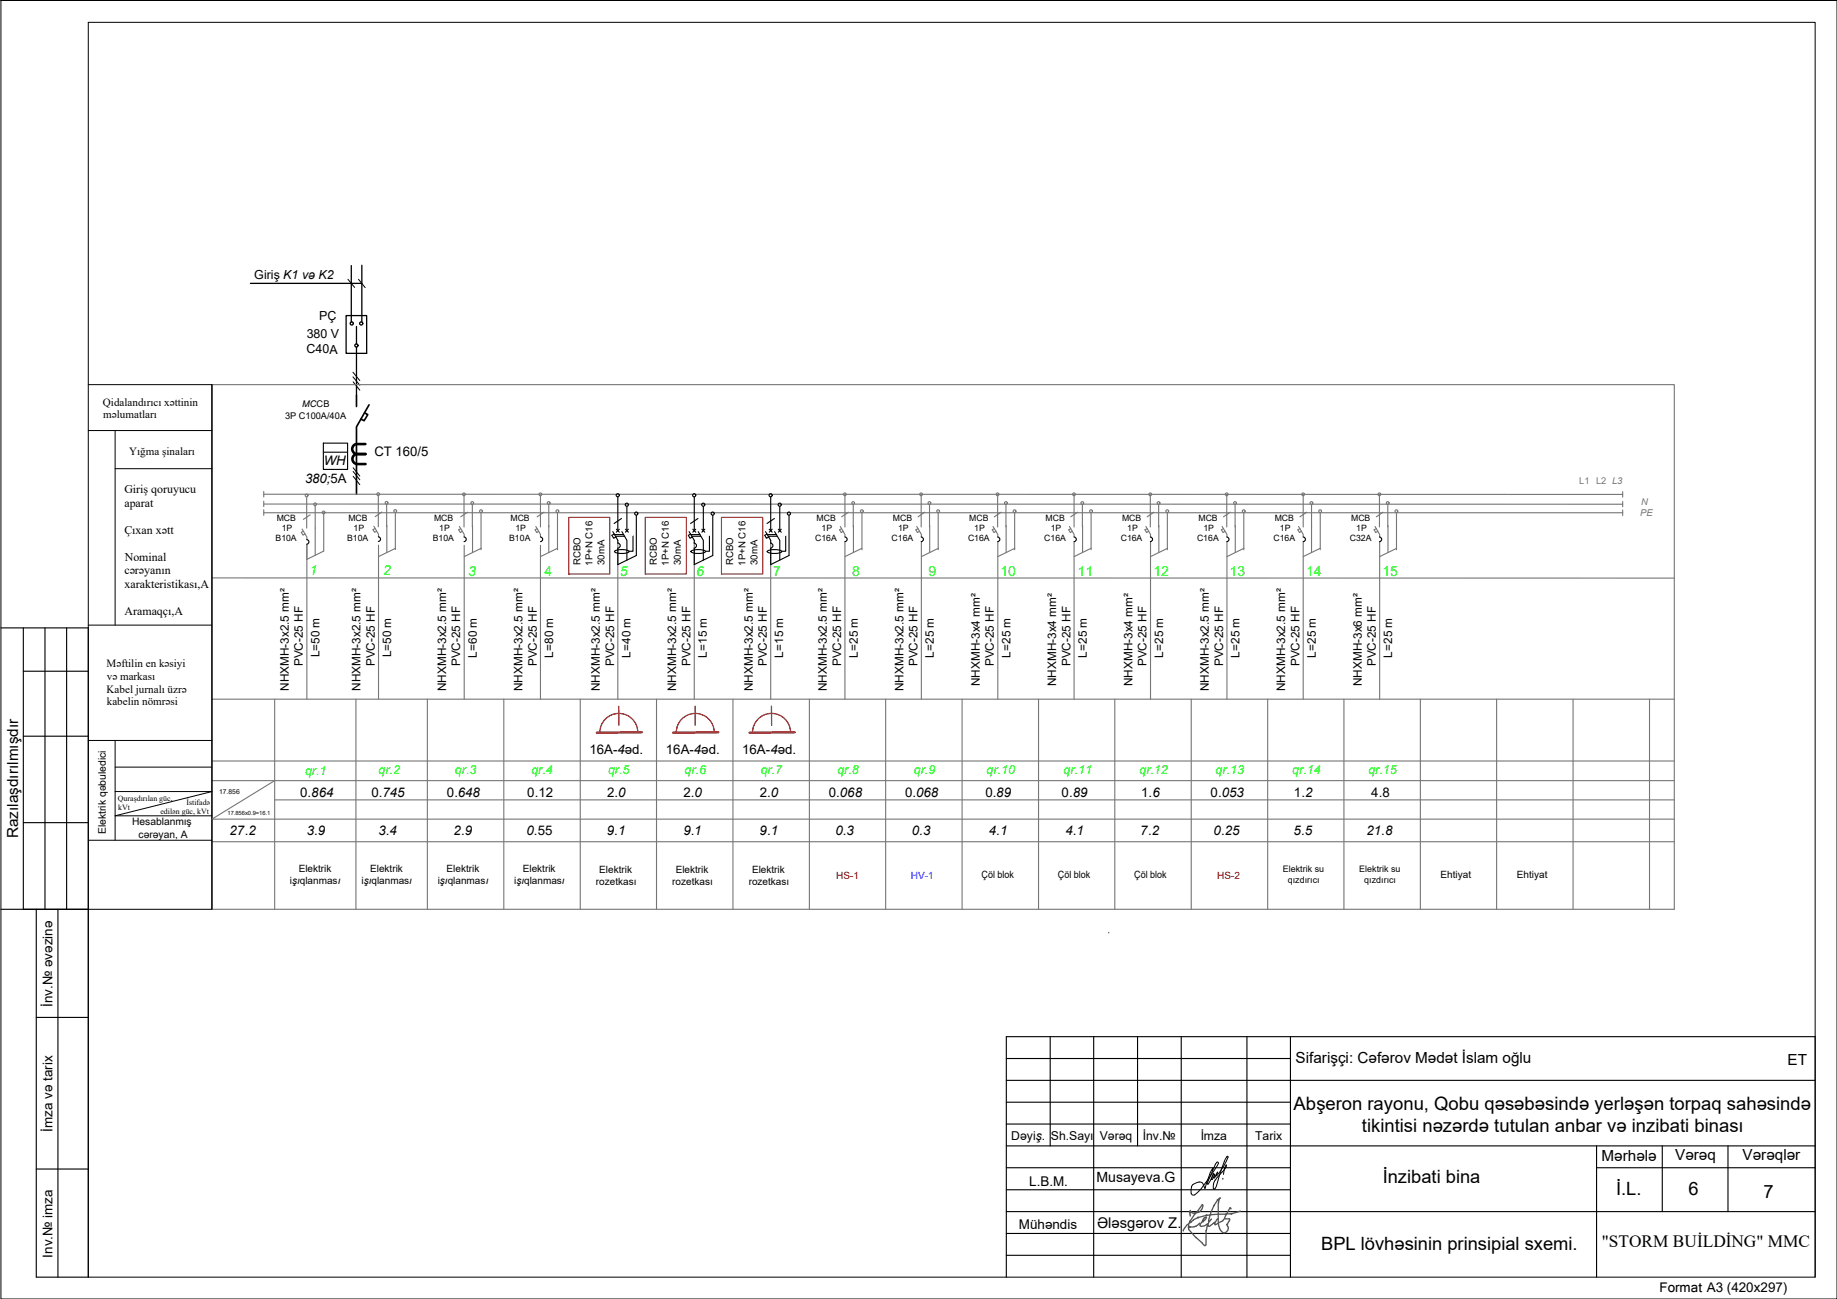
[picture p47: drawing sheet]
<svg xmlns="http://www.w3.org/2000/svg" width="420mm" height="297mm" viewBox="0 0 420 297" stroke-linecap="round" stroke-linejoin="round" font-family="sans-serif">
<defs><g id="words">
<g font-size="4.2">
<text x="295.9" y="253.9">Abşeron rayonu, Qobu qəsəbəsində yerləşən torpaq sahəsində</text>
<text x="311.5" y="258.9">tikintisi nəzərdə tutulan anbar və inzibati binası</text>
<text x="316.3" y="270.6">İnzibati bina</text>
<text x="369.6" y="273.2">İ.L.</text>
<text x="386.2" y="273.2">6</text>
<text x="403.3" y="273.8">7</text>
<text x="302.2" y="285.8">BPL lövhəsinin prinsipial sxemi.</text>
</g>
<text font-size="4" x="366.4" y="285.2">&quot;STORM BUİLDİNG&quot; MMC</text>
<g font-size="3.5">
<text x="4.2" y="191.6" transform="rotate(-90 4.2 191.6)">Razılaşdırılmışdır</text>
<text x="296.3" y="243.1">Sifarişçi: Cəfərov Mədət İslam oğlu</text>
<text x="408.9" y="243.5">ET</text>
<text x="366.3" y="265.5">Mərhələ</text>
<text x="383.2" y="265.3">Vərəq</text>
<text x="398.6" y="265.3">Vərəqlər</text>
</g>
<g font-size="3.4">
<text x="251" y="280.8">Ələsgərov Z.</text>
<text x="379.6" y="295.5">Format A3 (420x297)</text>
</g>
<g font-size="3.2" fill="#0f0">
<text x="70.8" y="131.5">1</text>
<text x="87.7" y="131.4">2</text>
<text x="107.1" y="131.7">3</text>
<text x="124.5" y="131.8">4</text>
<text x="141.8" y="131.8">5</text>
<text x="159.3" y="131.8">6</text>
<text x="176.9" y="131.8">7</text>
<text x="194.9" y="131.8">8</text>
<text x="212.4" y="131.8">9</text>
<text x="228.9" y="131.8">10</text>
<text x="246.5" y="131.8">11</text>
<text x="263.8" y="131.8">12</text>
<text x="281.3" y="131.8">13</text>
<text x="298.7" y="131.8">14</text>
<text x="316.2" y="131.8">15</text>
</g>
<text font-size="3.2" x="250.8" y="270.3">Musayeva.G</text>
<g font-size="3.1">
<text x="12" y="230.2" transform="rotate(-90 12 230.2)">İnv.№ əvəzinə</text>
<text x="12" y="258.8" transform="rotate(-90 12 258.8)">İmza və tarix</text>
<text x="235.4" y="271.2">L.B.M.</text>
<text x="233" y="281">Mühəndis</text>
<text x="12" y="287.6" transform="rotate(-90 12 287.6)">Inv.№ imza</text>
</g>
<g font-size="3">
<text x="74.1" y="106.3">WH</text>
<text x="85.6" y="104.2">CT 160/5</text>
<text x="69.8" y="110.3">380;5A</text>
<text x="134.8" y="172.4">16A-4əd.</text>
<text x="152.3" y="172.4">16A-4əd.</text>
<text x="169.8" y="172.4">16A-4əd.</text>
<text x="68.7" y="182.2">0.864</text>
<text x="85" y="182.2">0.745</text>
<text x="102.2" y="182.2">0.648</text>
<text x="120.6" y="182.2">0.12</text>
<text x="138.9" y="182.2">2.0</text>
<text x="156.3" y="182.2">2.0</text>
<text x="173.8" y="182.2">2.0</text>
<text x="189.6" y="182.2">0.068</text>
<text x="207.1" y="182.2">0.068</text>
<text x="225.4" y="182.2">0.89</text>
<text x="242.8" y="182.2">0.89</text>
<text x="261" y="182.2">1.6</text>
<text x="276.9" y="182.2">0.053</text>
<text x="296" y="182.2">1.2</text>
<text x="313.6" y="182.2">4.8</text>
<text x="52.5" y="191">27.2</text>
<text x="70.2" y="191">3.9</text>
<text x="86.6" y="191">3.4</text>
<text x="103.8" y="191">2.9</text>
<text x="120.4" y="191">0.55</text>
<text x="138.8" y="191">9.1</text>
<text x="156.3" y="191">9.1</text>
<text x="173.7" y="191">9.1</text>
<text x="191.1" y="191">0.3</text>
<text x="208.5" y="191">0.3</text>
<text x="226.2" y="191">4.1</text>
<text x="243.7" y="191">4.1</text>
<text x="260.8" y="191">7.2</text>
<text x="277.6" y="191">0.25</text>
<text x="295.9" y="191">5.5</text>
<text x="312.5" y="191">21.8</text>
</g>
<g font-size="2.9" fill="#0f0">
<text x="69.8" y="177.2">qr.1</text>
<text x="86.6" y="176.9">qr.2</text>
<text x="104.1" y="176.9">qr.3</text>
<text x="121.5" y="176.9">qr.4</text>
<text x="139.1" y="177.1">qr.5</text>
<text x="156.5" y="177.1">qr.6</text>
<text x="174" y="177.1">qr.7</text>
<text x="191.5" y="177.1">qr.8</text>
<text x="209" y="177.1">qr.9</text>
<text x="225.6" y="177.1">qr.10</text>
<text x="243.2" y="177.1">qr.11</text>
<text x="260.6" y="177.1">qr.12</text>
<text x="278" y="177.1">qr.13</text>
<text x="295.6" y="177.1">qr.14</text>
<text x="313" y="177.1">qr.15</text>
</g>
<g font-size="2.8">
<text x="58.2" y="63.8">Giriş K1 və K2</text>
<text x="70.1" y="77.4">380 V</text>
<text x="73" y="73.2">PÇ</text>
<text x="70.1" y="80.8">C40А</text>
<text x="231.3" y="260.7">Dəyiş.</text>
<text x="240.4" y="260.7">Sh.Sayı</text>
<text x="251.5" y="260.7">Vərəq</text>
<text x="261.4" y="260.7">İnv.№</text>
<text x="274.6" y="260.7">İmza</text>
<text x="287.1" y="260.7">Tarix</text>
</g>
<g font-size="2.7">
<text x="28.4" y="112.8">Giriş qoruyucu</text>
<text x="28.4" y="115.9">aparat</text>
<text x="28.4" y="122.1">Çıxan xətt</text>
<text x="28.4" y="131.3">cərəyanın</text>
<text x="28.5" y="128.3">Nominal</text>
<text x="28.5" y="134.5">xarakteristikası,A</text>
<text x="28.5" y="140.6">Aramaqçı,A</text>
<text x="69.3" y="152.3" transform="rotate(-90 69.3 152.3)">PVC-25 HF</text>
<text x="73.1" y="150.3" transform="rotate(-90 73.1 150.3)">L=50 m</text>
<text x="85.7" y="152.3" transform="rotate(-90 85.7 152.3)">PVC-25 HF</text>
<text x="89.5" y="150.3" transform="rotate(-90 89.5 150.3)">L=50 m</text>
<text x="105.3" y="152.3" transform="rotate(-90 105.3 152.3)">PVC-25 HF</text>
<text x="109.1" y="150.4" transform="rotate(-90 109.1 150.4)">L=60 m</text>
<text x="122.8" y="152.3" transform="rotate(-90 122.8 152.3)">PVC-25 HF</text>
<text x="126.5" y="150.4" transform="rotate(-90 126.5 150.4)">L=80 m</text>
<text x="140.5" y="152.3" transform="rotate(-90 140.5 152.3)">PVC-25 HF</text>
<text x="144.2" y="150.4" transform="rotate(-90 144.2 150.4)">L=40 m</text>
<text x="157.9" y="152.3" transform="rotate(-90 157.9 152.3)">PVC-25 HF</text>
<text x="161.7" y="150.4" transform="rotate(-90 161.7 150.4)">L=15 m</text>
<text x="175.4" y="152.3" transform="rotate(-90 175.4 152.3)">PVC-25 HF</text>
<text x="179.2" y="150.4" transform="rotate(-90 179.2 150.4)">L=15 m</text>
<text x="192.4" y="152.3" transform="rotate(-90 192.4 152.3)">PVC-25 HF</text>
<text x="196.2" y="150.4" transform="rotate(-90 196.2 150.4)">L=25 m</text>
<text x="209.8" y="152.3" transform="rotate(-90 209.8 152.3)">PVC-25 HF</text>
<text x="213.6" y="150.4" transform="rotate(-90 213.6 150.4)">L=25 m</text>
<text x="227.3" y="152.3" transform="rotate(-90 227.3 152.3)">PVC-25 HF</text>
<text x="231.1" y="150.4" transform="rotate(-90 231.1 150.4)">L=25 m</text>
<text x="244.8" y="152.3" transform="rotate(-90 244.8 152.3)">PVC-25 HF</text>
<text x="248.6" y="150.4" transform="rotate(-90 248.6 150.4)">L=25 m</text>
<text x="262.3" y="152.3" transform="rotate(-90 262.3 152.3)">PVC-25 HF</text>
<text x="266" y="150.4" transform="rotate(-90 266 150.4)">L=25 m</text>
<text x="279.7" y="152.3" transform="rotate(-90 279.7 152.3)">PVC-25 HF</text>
<text x="283.5" y="150.4" transform="rotate(-90 283.5 150.4)">L=25 m</text>
<text x="297.2" y="152.3" transform="rotate(-90 297.2 152.3)">PVC-25 HF</text>
<text x="301" y="150.4" transform="rotate(-90 301 150.4)">L=25 m</text>
<text x="314.7" y="152.3" transform="rotate(-90 314.7 152.3)">PVC-25 HF</text>
<text x="318.4" y="150.4" transform="rotate(-90 318.4 150.4)">L=25 m</text>
<text x="66" y="158" transform="rotate(-90 66 158)">NHXMH-3х2.5 mm²</text>
<text x="82.5" y="158" transform="rotate(-90 82.5 158)">NHXMH-3х2.5 mm²</text>
<text x="102.1" y="158" transform="rotate(-90 102.1 158)">NHXMH-3х2.5 mm²</text>
<text x="119.5" y="158" transform="rotate(-90 119.5 158)">NHXMH-3х2.5 mm²</text>
<text x="137.2" y="158" transform="rotate(-90 137.2 158)">NHXMH-3х2.5 mm²</text>
<text x="154.7" y="158" transform="rotate(-90 154.7 158)">NHXMH-3х2.5 mm²</text>
<text x="172.2" y="158" transform="rotate(-90 172.2 158)">NHXMH-3х2.5 mm²</text>
<text x="189.1" y="158" transform="rotate(-90 189.1 158)">NHXMH-3х2.5 mm²</text>
<text x="206.6" y="158" transform="rotate(-90 206.6 158)">NHXMH-3х2.5 mm²</text>
<text x="224.1" y="156.9" transform="rotate(-90 224.1 156.9)">NHXMH-3х4 mm²</text>
<text x="241.6" y="156.9" transform="rotate(-90 241.6 156.9)">NHXMH-3х4 mm²</text>
<text x="259" y="156.9" transform="rotate(-90 259 156.9)">NHXMH-3х4 mm²</text>
<text x="276.5" y="158" transform="rotate(-90 276.5 158)">NHXMH-3х2.5 mm²</text>
<text x="294" y="158" transform="rotate(-90 294 158)">NHXMH-3х2.5 mm²</text>
<text x="311.4" y="156.9" transform="rotate(-90 311.4 156.9)">NHXMH-3х6 mm²</text>
</g>
<g font-size="2.5">
<text x="23.5" y="92.7">Qidalandırıcı xəttinin</text>
<text x="23.6" y="95.7">məlumatları</text>
<text x="29.5" y="104.1">Yığma şinaları</text>
<text x="24.4" y="152.6">Məftilin en kəsiyi</text>
<text x="24.4" y="155.5">və markası</text>
<text x="24.4" y="158.4">Kabel jurnalı üzrə</text>
<text x="24.4" y="161.3">kabelin nömrəsi</text>
</g>
<text font-size="2.4" x="24.2" y="190.8" transform="rotate(-90 24.2 190.8)">Електрик гябуледижи</text>
<g font-size="2.3">
<text x="30.2" y="188.8">Щесабланмыш</text>
<text x="31.7" y="191.5">жяряйан, А</text>
<text x="66.3" y="202.2">işıqlanması</text>
<text x="68.3" y="199.4">Elektrik</text>
<text x="82.7" y="202.2">işıqlanması</text>
<text x="84.7" y="199.4">Elektrik</text>
<text x="100.1" y="202.2">işıqlanması</text>
<text x="102.2" y="199.4">Elektrik</text>
<text x="117.6" y="202.2">işıqlanması</text>
<text x="119.6" y="199.4">Elektrik</text>
<text x="136.3" y="202.4">rozetkası</text>
<text x="137.1" y="199.6">Elektrik</text>
<text x="153.8" y="202.4">rozetkası</text>
<text x="154.6" y="199.6">Elektrik</text>
<text x="171.2" y="202.4">rozetkası</text>
<text x="172" y="199.6">Elektrik</text>
<text x="224.5" y="200.8">Çöl blok</text>
<text x="242" y="200.8">Çöl blok</text>
<text x="259.4" y="200.8">Çöl blok</text>
<text x="329.5" y="200.8">Ehtiyat</text>
<text x="347" y="200.8">Ehtiyat</text>
</g>
<g font-size="2.3" fill="#f00">
<text x="191.3" y="201">HS-1</text>
<text x="278.4" y="201">HS-2</text>
</g>
<text font-size="2.3" fill="#00f" x="208.3" y="201">HV-1</text>
<g font-size="2.2">
<text x="132.8" y="129.3" transform="rotate(-90 132.8 129.3)">RCBO</text>
<text x="135.6" y="129.4" transform="rotate(-90 135.6 129.4)">1P+N C16</text>
<text x="138.3" y="129.2" transform="rotate(-90 138.3 129.2)">30mA</text>
<text x="150.2" y="129.3" transform="rotate(-90 150.2 129.3)">RCBO</text>
<text x="153" y="129.4" transform="rotate(-90 153 129.4)">1P+N C16</text>
<text x="155.7" y="129.2" transform="rotate(-90 155.7 129.2)">30mA</text>
<text x="167.7" y="129.3" transform="rotate(-90 167.7 129.3)">RCBO</text>
<text x="170.5" y="129.4" transform="rotate(-90 170.5 129.4)">1P+N C16</text>
<text x="173.2" y="129.2" transform="rotate(-90 173.2 129.2)">30mA</text>
</g>
<g font-size="2.1">
<text x="65.2" y="95.7">3P C100A/40A</text>
<text x="69.1" y="93.2">MCCB</text>
</g>
<g font-size="2.1" fill="#767676">
<text x="361.2" y="110.8">L1 L2 L3</text>
<text x="375.2" y="118">PE</text>
<text x="375.4" y="115.5">N</text>
</g>
<g font-size="2">
<text x="63.3" y="119.2">MCB</text>
<text x="79.7" y="119.2">MCB</text>
<text x="99.3" y="119.2">MCB</text>
<text x="116.8" y="119.2">MCB</text>
<text x="186.8" y="119.2">MCB</text>
<text x="204.2" y="119.2">MCB</text>
<text x="221.7" y="119.2">MCB</text>
<text x="239.1" y="119.2">MCB</text>
<text x="256.6" y="119.2">MCB</text>
<text x="274.1" y="119.2">MCB</text>
<text x="291.5" y="119.2">MCB</text>
<text x="309" y="119.2">MCB</text>
<text x="63" y="123.6">B10A</text>
<text x="64.4" y="121.4">1P</text>
<text x="79.4" y="123.6">B10A</text>
<text x="80.9" y="121.4">1P</text>
<text x="99" y="123.6">B10A</text>
<text x="100.5" y="121.4">1P</text>
<text x="116.5" y="123.6">B10A</text>
<text x="117.9" y="121.4">1P</text>
<text x="186.4" y="123.6">C16A</text>
<text x="187.9" y="121.4">1P</text>
<text x="203.9" y="123.6">C16A</text>
<text x="205.4" y="121.4">1P</text>
<text x="221.4" y="123.6">C16A</text>
<text x="222.8" y="121.4">1P</text>
<text x="238.8" y="123.6">C16A</text>
<text x="240.3" y="121.4">1P</text>
<text x="256.3" y="123.6">C16A</text>
<text x="257.8" y="121.4">1P</text>
<text x="273.8" y="123.6">C16A</text>
<text x="275.3" y="121.4">1P</text>
<text x="291.3" y="123.6">C16A</text>
<text x="292.7" y="121.4">1P</text>
<text x="308.7" y="123.6">C32A</text>
<text x="310.2" y="121.4">1P</text>
<text x="293.4" y="199.5">Elektrik su</text>
<text x="294.6" y="202">qızdırıcı</text>
<text x="310.9" y="199.5">Elektrik su</text>
<text x="312" y="202">qızdırıcı</text>
</g>
<g font-size="1.8">
<text x="27" y="183.2">Quraşdırılan güc,</text>
<text x="27" y="185.3">kVt</text>
<text x="42.7" y="184.1">İstifadə</text>
<text x="36.7" y="186.1">edilən güc, kVt</text>
</g>
<text font-size="1.5" x="50.1" y="181.5">17.856</text>
<text font-size="1.3" x="52" y="186.4">17.856x0.9=16.1</text>
</g></defs>
<!-- layer: 0 -->
<g fill="none" stroke="#000" stroke-width=".3">
<path d="M57.3 64.8h25.5M79.2 72.2h4.7v8.6h-4.7zM80.3 60.7v12.9M81.5 74.7v4M81.5 79.4v11M82.8 60.6v13"/>
<circle cx="80.5" cy="74" r=".36"/>
<circle cx="81.5" cy="79" r=".36"/>
<circle cx="82.6" cy="74" r=".36"/>
</g>
<!-- layer: 01_Sokulen divarlar -->
<path d="M79.6 63.9l1.5 1.8M82 63.9l1.5 1.9M80.7 86.2l1.6 1.9M80.7 85.1l1.6 1.9M80.8 87.3l1.5 1.9M80.8 107l1.5 1.9M80.8 107.8l1.5 1.9M80.8 108.9l1.5 1.9" fill="none" stroke="#000" stroke-width=".23"/>
<!-- layer: 0 -->
<path d="M81.5 90.4v2.5M83.4 94.4l.7 .4-.4 .7-.4 .7-.7-.4M84.4 92.6l-2.9 5v15.4" fill="none" stroke="#000" stroke-width=".38"/>
<path d="M81.5 101.5a1.16 1.16 0 0 0-.9 1.2 1.16 1.16 0 0 0 .9 1.1M81.5 101.5h2.1M81.6 106.1h2M83.6 103.8h-2.1a1.16 1.16 0 0 0-.9 1.2 1.16 1.16 0 0 0 .9 1.1" fill="none" stroke="#000" stroke-width=".59"/>
<g fill="none" stroke="#000" stroke-width=".25">
<path d="M48.5 88v119.9M74 101.3h5.5v6h-5.5zM74 103.4h5.5M142.2 118.6l-1.7 1.1M159.6 118.6l-1.7 1.1M177.1 118.6l-1.7 1.1M70.2 123.4a.53 .53 0 0 1 .5 .5 .53 .53 0 0 1-.5 .5M86.5 122.8a.53 .53 0 0 1 .5 .5 .53 .53 0 0 1-.5 .5M106.1 122.8a.53 .53 0 0 1 .5 .5 .53 .53 0 0 1-.5 .6M123.6 122.8a.53 .53 0 0 1 .5 .5 .53 .53 0 0 1-.5 .6M140.2 121.6l1.1 2v.6a.57 .57 0 0 1 .6 .6 .57 .57 0 0 1-.6 .5M140.5 122.1l-.5 .3 .4 .7 .5-.3"/>
<path d="M140.5 122.2h2.1M140.6 126a3.8 3.8 0 0 1 3.3 .1 3.4 3.4 0 0 1-3.4 0zM140.8 122.6h2.1M141 121l.6 .7M141.3 125.4v3.7l4.2-2.1M141.6 121l-.6 .7M142.2 121.6l1.2 2v4.5M143 121l.7 .7M143.7 121l-.7 .7M144.8 122.5v3.6h-.9M157.6 121.6l1.2 2v.6M157.9 122.1l-.5 .3 .4 .7 .6-.3"/>
<path d="M158 122.2h2.1M158.1 126a3.8 3.8 0 0 1 3.3 .1 3.4 3.4 0 0 1-3.4 0zM158.2 122.6h2.1M158.5 121l.6 .7M158.8 124.2a.57 .57 0 0 1 .5 .6 .57 .57 0 0 1-.5 .5M158.8 125.4v3.7l4.2-2.1M159.1 121l-.6 .7M159.7 121.6l1.2 2v4.5M160.5 121l.7 .7M161.2 121l-.7 .7M162.3 122.5v3.6h-.9M175.1 121.6l1.2 2v.6"/>
<path d="M175.4 122.1l-.5 .3 .4 .7 .5-.3M175.5 122.2h2.1M175.6 126a3.8 3.8 0 0 1 3.2 .1 3.4 3.4 0 0 1-3.3 0zM175.7 122.6h2.1M175.9 121l.7 .7M176.2 124.2a.57 .57 0 0 1 .6 .6 .57 .57 0 0 1-.6 .5M176.3 125.4v3.7l4.2-2.1M176.6 121l-.7 .7M177.2 121.6l1.2 2v4.5M178 121l.7 .7M178.7 121l-.7 .7M179.7 122.5v3.6h-.8"/>
<path d="M193.3 122.8a.53 .53 0 0 1 .5 .5 .53 .53 0 0 1-.5 .6M210.7 122.8a.53 .53 0 0 1 .5 .5 .53 .53 0 0 1-.5 .6M228.2 122.8a.53 .53 0 0 1 .5 .5 .53 .53 0 0 1-.5 .6M245.7 122.8a.53 .53 0 0 1 .5 .5 .53 .53 0 0 1-.5 .6M263.1 122.8a.53 .53 0 0 1 .5 .5 .53 .53 0 0 1-.5 .6M280.6 122.8a.53 .53 0 0 1 .5 .5 .53 .53 0 0 1-.5 .6M298.1 122.8a.53 .53 0 0 1 .5 .5 .53 .53 0 0 1-.5 .6M315.5 122.8a.53 .53 0 0 1 .5 .5 .53 .53 0 0 1-.5 .6M.2 143.6h20v64.3h-14.9v-64.3M5.3 153.5h14.9M10.3 143.6v64.3M15.2 143.6v64.3"/>
<path d="M5.3 168.3h14.9M5.3 188.1h14.9M240.2 237.1v24.9M250.1 237.1v54.9M260.2 237.1v24.9M270.2 237.1v54.9M285.2 237.1v54.9M295.1 237.1v54.9M415.2 237.1h-185v54.9M230.2 247h185M230.2 257h64.9M230.2 252h64.9"/>
<path d="M230.2 242h64.9M230.2 277.1h185M230.2 267h64.9M230.2 262h185M230.2 272.1h64.9M365.2 267h50M365.2 262v30M380.2 262v15.1M395.2 262v15.1M230.2 282.1h64.9M230.2 287h64.9"/>
</g>
<!-- layer: Elektrik isiqlandirma_Lightening.ET-XET -->
<g fill="none" stroke="#767676" stroke-width=".25">
<path d="M48.5 88h334.4v119.9h-334.4M60.3 117.2h310.8M60.3 112.4v1.3M60.3 114.6v1.3M60.3 116.6v1.2M60.3 115.3h310.8M60.3 113l310.8 .1M70.1 113.7v7.1M71 117.7l-1.6 1.1M72.1 115.6v11.4M74 117.5v8.5l-3.8 1.9M86.5 113.4v7.1"/>
<path d="M87.3 117.1l-1.5 1M88.4 115.3l.1 11.1M90.4 117.2v8.5M106.1 113.4v7.1M106.9 117.1l-1.5 1.1M108 115.4v5.1M110 117.2v8.5M123.6 113.4v7.1M124.4 117.1l-1.5 1.1M125.5 115.4v11M127.5 117.2v8.5M193.3 113.4v7.1"/>
<path d="M194.1 117.1l-1.6 1.1M195.2 115.4v5.1M197.1 117.2v8.5M210.7 113.4v7.1M211.5 117.1l-1.5 1.1M212.6 115.4v5.1M214.6 117.2v8.5M228.2 113.4v7.1M229 117.1l-1.6 1.1M230.1 115.4v5.1M232.1 117.2v8.5M245.7 113.4v7.1"/>
<path d="M246.5 117.1l-1.6 1.1M247.6 115.4v11M249.6 117.2v8.5M263.1 113.4v7.1M263.9 117.1l-1.5 1.1M265 115.4v11M267 117.2v8.5M280.6 113.4v7.1M281.4 117.1l-1.6 1.1M282.5 115.4v5.1M284.5 117.2v8.5M298.1 113.4v7.1"/>
<path d="M298.9 117.1l-1.6 1.1M300 115.4v11M302 117.2v8.5M315.5 113.4v7.1M316.3 117.1l-1.5 1.1M317.4 115.4v5.1M319.4 117.2v8.5M371.1 112.4v1.3M371.1 114.7v1.2M371.1 116.6v1.3M48.5 132.2h334.4M69.1 121l1.1 1.8v.6"/>
<path d="M69.4 121.5l-.5 .2 .4 .7 .5-.3M70.2 124.5v35.4M85.5 120.3l1.1 1.9v.6M85.8 120.8l-.5 .3 .4 .6 .4-.2M86.6 124.7v35.1M90.5 125.4l-3.9 1.9M105.1 120.4l1.1 1.8v.6M105.4 120.9l-.5 .2 .4 .7 .4-.3M106.2 124.7v35.2M108.1 120.2v6.2M110.1 125.4l-3.9 1.9M122.6 120.4l1 1.8v.6"/>
<path d="M122.9 120.9l-.5 .2 .4 .7 .4-.3M123.6 124.7v35.2M127.5 125.4l-3.9 1.9M141.3 124.1v35.8M158.8 124.1v35.8M176.3 124.1v35.8M192.2 120.4l1.1 1.8v.6M192.5 120.9l-.5 .2 .4 .7 .5-.3M193.3 123.9v36M195.2 120.2v6.2M197.1 125.4l-3.8 1.9M209.7 120.4l1 1.8v.6"/>
<path d="M210 120.9l-.5 .2 .3 .7 .5-.3M210.7 123.9v36M212.6 120.2v6.2M214.6 125.4l-3.9 1.9M227.1 120.4l1.1 1.8v.6M227.4 120.9l-.5 .2 .4 .7 .5-.3M228.2 123.9v36M230.1 120.2v6.2M232.1 125.4l-3.9 1.9M244.6 120.4l1.1 1.8v.6M244.9 120.9l-.5 .2 .4 .7 .5-.3M245.7 123.9v36"/>
<path d="M249.6 125.4l-3.9 1.9M262.1 120.4l1 1.8v.6M262.4 120.9l-.5 .2 .4 .7 .4-.3M263.1 123.9v36M267 125.4l-3.9 1.9M279.5 120.4l1.1 1.8v.6M279.8 120.9l-.4 .2 .3 .7 .5-.3M280.6 123.9v36M282.5 120.2v6.2M284.5 125.4l-3.9 1.9M297 120.4l1.1 1.8v.6M297.3 120.9l-.5 .2 .4 .7 .5-.3"/>
<path d="M298.1 123.9v36M302 125.4l-3.9 1.9M314.5 120.4l1.1 1.8v.6M314.8 120.9l-.5 .2 .4 .7 .4-.3M315.6 123.9v36M317.5 120.2v6.2M319.4 125.4l-3.8 1.9M48.5 159.9h334.4M62.8 159.9v48M81.4 159.9v48M97.7 159.9v48M115.2 159.9v48"/>
<path d="M132.7 159.9v48M150.2 159.9v48M167.6 159.9v48M185.1 159.9v48M202.6 159.9v48M220 159.9v48M237.5 159.9v48M255 159.9v48M272.5 159.9v48M289.9 159.9v48M307.4 159.9v48M324.9 159.9v48"/>
<path d="M342.3 159.9v48M359.8 159.9v48M377.3 159.9v48M48.5 174h334.4M48.5 178.5h334.4M62.8 178.5l-14.3 8.8h334.4M48.5 192.5h334.4M62.8 182.9h320.1"/>
<circle cx="70.1" cy="113.3" r=".32"/>
<circle cx="72.1" cy="115.3" r=".32"/>
<circle cx="74" cy="117.2" r=".32"/>
<circle cx="86.5" cy="113" r=".32"/>
<circle cx="88.4" cy="115" r=".32"/>
<circle cx="90.4" cy="116.8" r=".32"/>
<circle cx="106.1" cy="113" r=".32"/>
<circle cx="108" cy="115" r=".32"/>
<circle cx="110" cy="116.9" r=".32"/>
<circle cx="123.6" cy="113" r=".32"/>
<circle cx="125.5" cy="115" r=".32"/>
<circle cx="127.5" cy="116.9" r=".32"/>
<circle cx="193.2" cy="113" r=".32"/>
<circle cx="195.1" cy="115" r=".32"/>
<circle cx="197.1" cy="116.9" r=".32"/>
<circle cx="210.7" cy="113" r=".32"/>
<circle cx="212.6" cy="115" r=".32"/>
<circle cx="214.6" cy="116.9" r=".32"/>
<circle cx="228.2" cy="113" r=".32"/>
<circle cx="230.1" cy="115" r=".32"/>
<circle cx="232.1" cy="116.9" r=".32"/>
<circle cx="245.6" cy="113" r=".32"/>
<circle cx="247.5" cy="115" r=".32"/>
<circle cx="249.5" cy="116.9" r=".32"/>
<circle cx="263.1" cy="113" r=".32"/>
<circle cx="265" cy="115" r=".32"/>
<circle cx="267" cy="116.9" r=".32"/>
<circle cx="280.6" cy="113" r=".32"/>
<circle cx="282.5" cy="115" r=".32"/>
<circle cx="284.5" cy="116.9" r=".32"/>
<circle cx="298" cy="113" r=".32"/>
<circle cx="300" cy="115" r=".32"/>
<circle cx="301.9" cy="116.9" r=".32"/>
<circle cx="315.5" cy="113" r=".32"/>
<circle cx="317.4" cy="115" r=".32"/>
<circle cx="319.4" cy="116.9" r=".32"/>
</g>
<path d="M253.5 213.3h.2z" fill="#767676" stroke="#767676" stroke-width=".23"/>
<g fill="none" stroke="#000" stroke-width=".25">
<path d="M141.3 113.6v7.8M143.4 115.8v5.6M145.5 117.8v9.2M158.8 113.6v7.8M160.9 115.8v5.6M163 117.8v9.2M176.3 113.6v7.8M178.4 115.8v5.6M180.5 117.8v9.2"/>
<circle cx="141.3" cy="113.2" r=".36"/>
<circle cx="143.4" cy="115.4" r=".36"/>
<circle cx="145.5" cy="117.4" r=".36"/>
<circle cx="158.8" cy="113.2" r=".36"/>
<circle cx="160.8" cy="115.4" r=".36"/>
<circle cx="163" cy="117.4" r=".36"/>
<circle cx="176.3" cy="113.2" r=".36"/>
<circle cx="178.3" cy="115.4" r=".36"/>
<circle cx="180.4" cy="117.4" r=".36"/>
</g>
<path d="M143 122.5l1.2-.3v.6zM144.2 122.5h.6M160.5 122.5l1.2-.3v.6zM161.7 122.5h.6M178 122.5l1.1-.3v.6zM179.1 122.5h.6" fill="none" stroke="#fafafa" stroke-width=".25"/>
<!-- layer: 0 -->
<path d="M130.1 118.3h9.4v13h-9.4zM147.6 118.3h9.4v13h-9.4zM165 118.3h9.5v13h-9.5z" fill="none" stroke="#f00" stroke-width=".25"/>
<!-- layer: El-k -->
<path d="M141.5 161.5l.1 4.3M145.9 167.4a4.3 4.3 0 0 0-4.4-4.3 4.3 4.3 0 0 0-4.3 4.4M159 161.5v4.3M163.4 167.4a4.3 4.3 0 0 0-4.4-4.3 4.3 4.3 0 0 0-4.3 4.4M176.4 161.5l.1 4.3M180.8 167.4a4.3 4.3 0 0 0-4.4-4.3 4.3 4.3 0 0 0-4.3 4.4" fill="none" stroke="#f00" stroke-width=".3"/>
<path d="M146.8 167.5h-10.3M164.3 167.5h-10.4M181.8 167.5h-10.4" fill="none" stroke="#f00" stroke-width=".51"/>
<path d="M20.2 88h28.3v119.9h-28.3M20.2 98.5h28.3M26.3 98.5v44.4M26.3 107.2h22.2M20.2 142.9h28.3M20.2 169.3h28.3M26.3 175.4h22.2M26.3 169.3v22.8M20.2 192.1h28.3M26.3 181h22.2l-22.2 5.5h22.2" fill="none" stroke="#000" stroke-width=".23"/>
<!-- layer: 00 DBLI TITLE -->
<path d="M.2 207.9h20v84.1h-11.9v-84.1M13.3 207.9v84.1M8.3 232.6h11.9M8.3 267.3h11.9" fill="none" stroke="#000" stroke-width=".25"/>
<!-- layer: 0_Pen_No__250 -->
<path d="M.2 .1h420v296.9h-420z" fill="none" stroke="#000" stroke-width=".23"/>
<!-- layer: 0 -->
<path d="M20.2 5.1h395v286.9h-395zM415.2 237.1v54.9" fill="none" stroke="#000" stroke-width=".23"/>
<!-- layer: WALL -->
<g fill="none" stroke="#545454" stroke-width=".3">
<path d="M271.9 280v.4M272.1 277.3l.1 .8M272.1 279.3l.3 .2M272.2 279.3l-.1 .3-.6 .4-.9 1.4M272.2 276.8l.2 .3 .4 .3h.5M272.2 276.9l-.1 .4 .2-.2M272.3 279.5l-.2 .1M272.4 279.4v.1M273.1 277.4l.2 .3M273.8 277.3l1.2-1.9a1.27 1.27 0 0 1-.4 1.5l-.4 .3-.8 .2-1.2 1.9 .2 .1 .6-.4a6.9 6.9 0 0 1 3.1-1.1h.6M273.9 277.1l.2 .1M275 279.3l-.2 .3a.43 .43 0 0 0-.3 .4 .43 .43 0 0 0 .4 .4h.5l.9-.5 .2-.6"/>
<path d="M275.1 279l.1 .1M275.4 278.5l.6-.1-.4 .6-.6 .3zM276 280l.2 .2M276.3 279.9v.2M276.7 277.9l-.3 1.4h.2l.5-.5M276.9 277.7l-.2 .2M277.9 279.8v.3l.7-.3M277.9 279.5l-.2 .1M278.5 278.8l-.2 .1-.4 .8-.2-.1-1.2 .8-.1-.2h-.3l-.3 1.2v3.2a.4 .4 0 0 1-.4 .2 .4 .4 0 0 1-.3-.3l-1.6-1.5-1.6-1.9-.1-.5 .1-.2 .3 .2 1.4-.2 .8-.7M278.9 274.2l-.1 .1M279.1 274h-.2l-.4 .4-.8 1.2-.8 1.8v.4l1.7-.1v-2.6l.2-.6-.1-.2M280.4 277.7h-1.8v1.9"/>
<path d="M281.5 276.5l-.2-.3-.8 1.5-.4 .9-.4 .6-1 .4v.3a2.46 2.46 0 0 0 1.2 2 1.12 1.12 0 0 0 .8-1.8l.6-1.1-.1-.3h-1M283.6 276.9l-2 .7-1-.1M270.6 281.4v.1M274.4 280.1h.1"/>
</g>
<g fill="#545454" stroke="#545454" stroke-width=".23">
<circle cx="274" cy="278.4" r=".12"/>
<circle cx="273.3" cy="277.4" r=".12"/>
<circle cx="281.6" cy="277.6" r=".12"/>
<circle cx="272.2" cy="280.6" r=".12"/>
<circle cx="275.2" cy="279.3" r=".12"/>
<circle cx="280.5" cy="277.6" r=".12"/>
<circle cx="280.7" cy="280" r=".12"/>
<circle cx="275.9" cy="277.9" r=".12"/>
<circle cx="278.5" cy="274.4" r=".12"/>
</g>
<!-- layer: New_0_Pen_No__7_Pen_No__7 -->
<g fill="none" stroke="#000" stroke-width=".23">
<path d="M275.2 271a1.05 1.05 0 0 0-1.7-.5 1.78 1.78 0 0 0-.9 2.6l.6 .1M275.3 271l.2 .7M275.6 271.7h.1M276.1 270.6l.1 .2 .1-.1M277 269.7l-.6 1M277.1 269.6l.2 .1M277.3 267.4l-.5 .8-1.2 3.5M277.3 267.4h.1M277.3 267.4v.3M277.5 268.5l-.4 1.1M277.5 268.5h.1M277.6 268.5l-.6 1.2"/>
<path d="M277.6 270.7l-.1 1 .4 .1M277.8 268.6l-.2 .7h.1M277.8 268.7h.1M277.9 268.7l-.6 1M277.9 269.8l-.3 .9M278.1 268.9l-.4 .5M278.3 265.8l.3-.1 .1 .3M278.3 265.8l-.3 .5-1.9 4.4M278.4 268l.1 .1M278.5 269.2l-.5 .7M278.5 268.1l-.3 .5-.1 .2h.2M278.5 268.1l-.4 .8"/>
<path d="M278.7 266.1a29.4 29.4 0 0 1-5.5 7.1M279.6 266.8l-1.4 4.5-.3 .6M279.7 269.6h.1M280.4 266.4l-.4 1-.2 1.1M280.4 266.4l.1 .1M280.5 266.5a6 6 0 0 1-2 2.7M280.6 264.4h.2a11.6 11.6 0 0 1-2.5 4.4M280.7 264.4l-1.1 2.4"/>
</g>
<use href="#words"/>
</svg>
